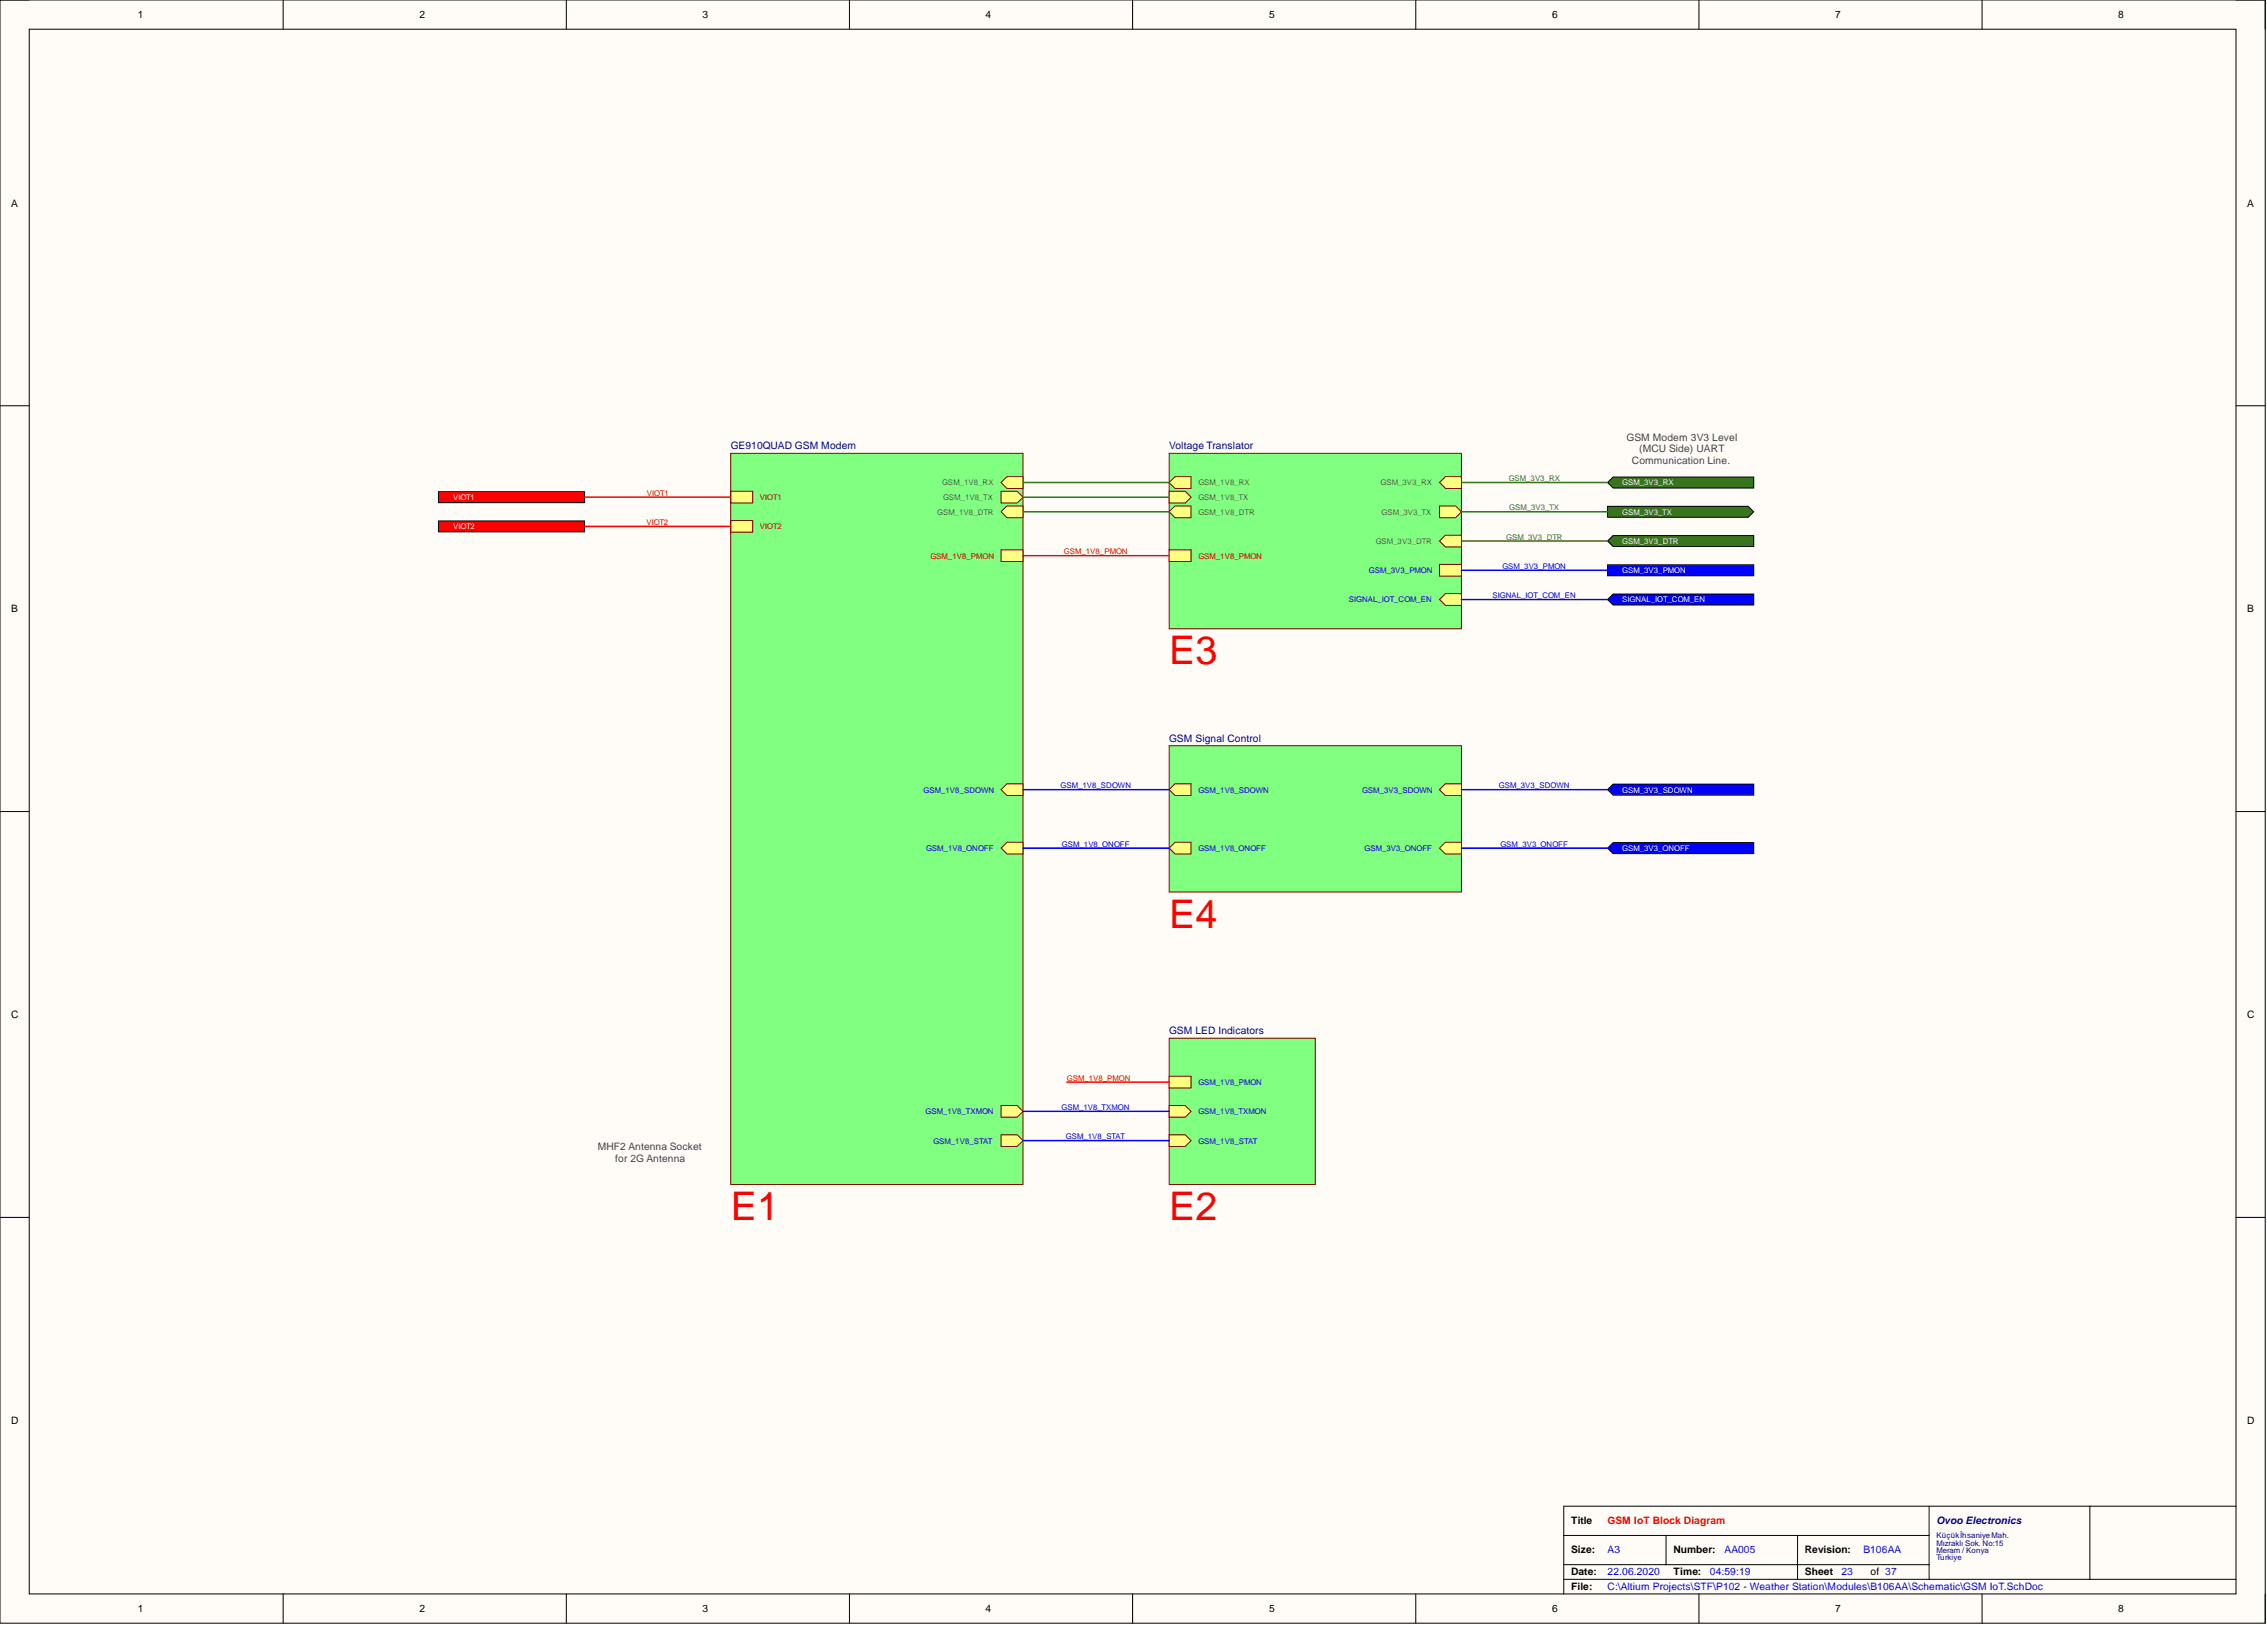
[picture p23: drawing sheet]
<svg xmlns="http://www.w3.org/2000/svg" width="393mm" height="282mm" viewBox="0 0 393 282" stroke-linecap="round" stroke-linejoin="round" font-family="sans-serif">
<defs><g id="words">
<g font-size="6.8" fill="#f00">
<text x="202.9" y="115.2">E3</text>
<text x="202.9" y="160.9">E4</text>
<text x="126.8" y="211.6">E1</text>
<text x="202.9" y="211.6">E2</text>
</g>
<g font-size="1.8">
<text x="23.9" y="3.1">1</text>
<text x="72.8" y="3.1">2</text>
<text x="121.9" y="3.1">3</text>
<text x="171" y="3.1">4</text>
<text x="220.2" y="3.1">5</text>
<text x="269.3" y="3.1">6</text>
<text x="318.4" y="3.1">7</text>
<text x="367.5" y="3.1">8</text>
<text x="1.9" y="35.8">A</text>
<text x="389.9" y="35.8">A</text>
<text x="1.9" y="106.2">B</text>
<text x="389.9" y="106.2">B</text>
<text x="1.9" y="176.6">C</text>
<text x="389.9" y="176.6">C</text>
<text x="1.9" y="247">D</text>
<text x="389.9" y="247">D</text>
<text x="272.6" y="264.4">Title</text>
<text x="272.6" y="269.5">Size:</text>
<text x="290.3" y="269.5">Number:</text>
<text x="313.2" y="269.5">Revision:</text>
<text x="272.6" y="273.3">Date:</text>
<text x="272.6" y="275.8">File:</text>
<text x="290.3" y="273.3">Time:</text>
<text x="313.2" y="273.3">Sheet</text>
<text x="324.6" y="273.3">of 37</text>
<text x="23.9" y="279.6">1</text>
<text x="72.8" y="279.6">2</text>
<text x="121.9" y="279.6">3</text>
<text x="171" y="279.6">4</text>
<text x="220.2" y="279.6">5</text>
<text x="269.3" y="279.6">6</text>
<text x="318.4" y="279.6">7</text>
<text x="367.5" y="279.6">8</text>
</g>
<g font-size="1.8" fill="#000080">
<text x="126.8" y="78">GE910QUAD GSM Modem</text>
<text x="202.9" y="78">Voltage Translator</text>
<text x="202.9" y="128.7">GSM Signal Control</text>
<text x="202.9" y="179.4">GSM LED Indicators</text>
<text x="336" y="264.4">Ovoo Electronics</text>
</g>
<g font-size="1.8" fill="#434343">
<text x="282.2" y="76.4">GSM Modem 3V3 Level</text>
<text x="283.2" y="80.5">Communication Line.</text>
<text x="284.4" y="78.5">(MCU Side) UART</text>
<text x="103.7" y="199.5">MHF2 Antenna Socket</text>
<text x="106.8" y="201.5">for 2G Antenna</text>
</g>
<text font-size="1.8" fill="#f00" x="278.9" y="264.4">GSM IoT Block Diagram</text>
<g font-size="1.8" fill="#00f">
<text x="278.9" y="269.5">A3</text>
<text x="299.2" y="269.5">AA005</text>
<text x="323.3" y="269.5">B106AA</text>
<text x="278.9" y="273.3">22.06.2020</text>
<text x="278.9" y="275.8">C:\Altium Projects\STF\P102 - Weather Station\Modules\B106AA\Schematic\GSM IoT.SchDoc</text>
<text x="296.7" y="273.3">04:59:19</text>
<text x="319.5" y="273.3">23</text>
</g>
<g font-size="1.4" fill="#38761d">
<text x="261.8" y="83.4">GSM_3V3_RX</text>
<text x="162.6" y="89.3">GSM_1V8_DTR</text>
<text x="163.5" y="84.2">GSM_1V8_RX</text>
<text x="163.6" y="86.7">GSM_1V8_TX</text>
<text x="207.9" y="84.2">GSM_1V8_RX</text>
<text x="207.9" y="86.7">GSM_1V8_TX</text>
<text x="207.9" y="89.3">GSM_1V8_DTR</text>
<text x="239.5" y="84.2">GSM_3V3_RX</text>
<text x="239.7" y="89.3">GSM_3V3_TX</text>
<text x="261.9" y="88.5">GSM_3V3_TX</text>
<text x="238.7" y="94.4">GSM_3V3_DTR</text>
<text x="261.4" y="93.6">GSM_3V3_DTR</text>
</g>
<g font-size="1.4" fill="#fff">
<text x="78.6" y="86.7">VIOT1</text>
<text x="281.5" y="84.2">GSM_3V3_RX</text>
<text x="281.5" y="89.3">GSM_3V3_TX</text>
<text x="78.6" y="91.8">VIOT2</text>
<text x="281.5" y="94.4">GSM_3V3_DTR</text>
<text x="281.5" y="99.4">GSM_3V3_PMON</text>
<text x="281.5" y="104.5">SIGNAL_IOT_COM_EN</text>
<text x="281.5" y="137.5">GSM_3V3_SDOWN</text>
<text x="281.5" y="147.6">GSM_3V3_ONOFF</text>
</g>
<g font-size="1.4" fill="#f00">
<text x="112.2" y="86">VIOT1</text>
<text x="131.9" y="86.7">VIOT1</text>
<text x="112.2" y="91.1">VIOT2</text>
<text x="131.9" y="91.8">VIOT2</text>
<text x="161.4" y="96.9">GSM_1V8_PMON</text>
<text x="184.6" y="96.1">GSM_1V8_PMON</text>
<text x="207.9" y="96.9">GSM_1V8_PMON</text>
<text x="185.1" y="187.4">GSM_1V8_PMON</text>
</g>
<g font-size="1.4" fill="#00f">
<text x="237.5" y="99.4">GSM_3V3_PMON</text>
<text x="260.7" y="98.7">GSM_3V3_PMON</text>
<text x="234" y="104.5">SIGNAL_IOT_COM_EN</text>
<text x="259" y="103.7">SIGNAL_IOT_COM_EN</text>
<text x="160.3" y="137.5">GSM_1V8_SDOWN</text>
<text x="184" y="136.7">GSM_1V8_SDOWN</text>
<text x="207.9" y="137.5">GSM_1V8_SDOWN</text>
<text x="236.3" y="137.5">GSM_3V3_SDOWN</text>
<text x="260.1" y="136.7">GSM_3V3_SDOWN</text>
<text x="160.7" y="147.6">GSM_1V8_ONOFF</text>
<text x="184.3" y="146.9">GSM_1V8_ONOFF</text>
<text x="207.9" y="147.6">GSM_1V8_ONOFF</text>
<text x="236.8" y="147.6">GSM_3V3_ONOFF</text>
<text x="260.3" y="146.9">GSM_3V3_ONOFF</text>
<text x="207.9" y="188.2">GSM_1V8_PMON</text>
<text x="160.6" y="193.3">GSM_1V8_TXMON</text>
<text x="184.2" y="192.5">GSM_1V8_TXMON</text>
<text x="184.9" y="197.6">GSM_1V8_STAT</text>
<text x="207.9" y="193.3">GSM_1V8_TXMON</text>
<text x="161.9" y="198.4">GSM_1V8_STAT</text>
<text x="207.9" y="198.4">GSM_1V8_STAT</text>
</g>
<g font-size="1.4" fill="#000080">
<text x="336" y="266.8">Küçükİhsaniye Mah.</text>
<text x="336" y="268.1">Mızraklı Sok. No:15</text>
<text x="336" y="269.4">Meram / Konya</text>
<text x="336" y="270.6">Turkiye</text>
</g>
</g></defs>
<path d="M0 0h393v281.6h-393z" fill-rule="evenodd" fill="#fffcf8"/>
<path d="M0 0h393v281.6h-393z" fill="none" stroke="#000" stroke-width=".17"/>
<path d="M5.1 5.1h382.9v271.4h-382.9z" fill-rule="evenodd" fill="#fffcf8"/>
<g fill="none" stroke="#000" stroke-width=".17">
<path d="M0 0h5.1M49.1 0v5.1M98.3 0v5.1M147.4 0v5.1M196.5 0v5.1M245.7 0v5.1M294.8 0v5.1M343.9 0v5.1M388 0h5v5.1M5.1 5.1h382.9v271.4h-382.9zM0 70.4h5.1M388 70.4h5"/>
<path d="M0 140.8h5.1M388 140.8h5M0 211.2h5.1M388 211.2h5M49.1 276.5v5.1M98.3 276.5v5.1M147.4 276.5v5.1M196.5 276.5v5.1M245.7 276.5v5.1M271.3 266.3h63.4M271.3 273.9h116.7M271.3 271.4h63.4"/>
<path d="M289.1 266.3v5.1M294.8 276.5v5.1M311.9 266.3v7.6M334.7 261.3v12.6M343.9 276.5v5.1M362.6 261.3v12.6M388 261.3h-116.7v15.2M393 276.5v5.1"/>
</g>
<path d="M202.9 129.4h50.7v25.3h-50.7z" fill-rule="evenodd" fill="#80ff80"/>
<path d="M202.9 129.4h50.7v25.3h-50.7z" fill="none" stroke="#800000" stroke-width=".17"/>
<path d="M250.8 136h2.8v2h-2.8l-1-1z" fill-rule="evenodd" fill="#ffff80"/>
<path d="M250.8 136h2.8v2h-2.8l-1-1z" fill="none" stroke="#800000" stroke-width=".17"/>
<path d="M203.9 136h2.8v2h-2.8l-1-1z" fill-rule="evenodd" fill="#ffff80"/>
<path d="M203.9 136h2.8v2h-2.8l-1-1z" fill="none" stroke="#800000" stroke-width=".17"/>
<path d="M203.9 146.1h2.8v2h-2.8l-1-1z" fill-rule="evenodd" fill="#ffff80"/>
<path d="M203.9 146.1h2.8v2h-2.8l-1-1z" fill="none" stroke="#800000" stroke-width=".17"/>
<path d="M250.8 146.1h2.8v2h-2.8l-1-1z" fill-rule="evenodd" fill="#ffff80"/>
<path d="M250.8 146.1h2.8v2h-2.8l-1-1z" fill="none" stroke="#800000" stroke-width=".17"/>
<path d="M126.8 78.6h50.7v126.9h-50.7z" fill-rule="evenodd" fill="#80ff80"/>
<path d="M126.8 78.6h50.7v126.9h-50.7z" fill="none" stroke="#800000" stroke-width=".17"/>
<path d="M173.7 196.8h2.8l1 1-1 1.1h-2.8z" fill-rule="evenodd" fill="#ffff80"/>
<path d="M173.7 196.8h2.8l1 1-1 1.1h-2.8z" fill="none" stroke="#800000" stroke-width=".17"/>
<path d="M173.7 191.8h2.8l1 1-1 1h-2.8z" fill-rule="evenodd" fill="#ffff80"/>
<path d="M173.7 191.8h2.8l1 1-1 1h-2.8z" fill="none" stroke="#800000" stroke-width=".17"/>
<path d="M126.8 90.3h3.8v2h-3.8z" fill-rule="evenodd" fill="#ffff80"/>
<path d="M126.8 90.3h3.8v2h-3.8z" fill="none" stroke="#800000" stroke-width=".17"/>
<path d="M126.8 85.2h3.8v2.1h-3.8z" fill-rule="evenodd" fill="#ffff80"/>
<path d="M126.8 85.2h3.8v2.1h-3.8z" fill="none" stroke="#800000" stroke-width=".17"/>
<path d="M174.7 136h2.8v2h-2.8l-1-1z" fill-rule="evenodd" fill="#ffff80"/>
<path d="M174.7 136h2.8v2h-2.8l-1-1z" fill="none" stroke="#800000" stroke-width=".17"/>
<path d="M174.7 146.1h2.8v2h-2.8l-1-1z" fill-rule="evenodd" fill="#ffff80"/>
<path d="M174.7 146.1h2.8v2h-2.8l-1-1z" fill="none" stroke="#800000" stroke-width=".17"/>
<path d="M173.7 95.4h3.8v2h-3.8z" fill-rule="evenodd" fill="#ffff80"/>
<path d="M173.7 95.4h3.8v2h-3.8z" fill="none" stroke="#800000" stroke-width=".17"/>
<path d="M173.7 85.2h2.8l1 1-1 1.1h-2.8z" fill-rule="evenodd" fill="#ffff80"/>
<path d="M173.7 85.2h2.8l1 1-1 1.1h-2.8z" fill="none" stroke="#800000" stroke-width=".17"/>
<path d="M174.7 82.7h2.8v2h-2.8l-1-1z" fill-rule="evenodd" fill="#ffff80"/>
<path d="M174.7 82.7h2.8v2h-2.8l-1-1z" fill="none" stroke="#800000" stroke-width=".17"/>
<path d="M174.7 87.8h2.8v2h-2.8l-1-1z" fill-rule="evenodd" fill="#ffff80"/>
<path d="M174.7 87.8h2.8v2h-2.8l-1-1z" fill="none" stroke="#800000" stroke-width=".17"/>
<path d="M202.9 180.1h25.3v25.4h-25.3z" fill-rule="evenodd" fill="#80ff80"/>
<path d="M202.9 180.1h25.3v25.4h-25.3z" fill="none" stroke="#800000" stroke-width=".17"/>
<path d="M202.9 186.7h3.8v2h-3.8z" fill-rule="evenodd" fill="#ffff80"/>
<path d="M202.9 186.7h3.8v2h-3.8z" fill="none" stroke="#800000" stroke-width=".17"/>
<path d="M202.9 191.8h2.7l1.1 1-1.1 1h-2.7z" fill-rule="evenodd" fill="#ffff80"/>
<path d="M202.9 191.8h2.7l1.1 1-1.1 1h-2.7z" fill="none" stroke="#800000" stroke-width=".17"/>
<path d="M202.9 196.8h2.7l1.1 1-1.1 1.1h-2.7z" fill-rule="evenodd" fill="#ffff80"/>
<path d="M202.9 196.8h2.7l1.1 1-1.1 1.1h-2.7z" fill="none" stroke="#800000" stroke-width=".17"/>
<path d="M202.9 78.6h50.7v30.5h-50.7z" fill-rule="evenodd" fill="#80ff80"/>
<path d="M202.9 78.6h50.7v30.5h-50.7z" fill="none" stroke="#800000" stroke-width=".17"/>
<path d="M249.8 97.9h3.8v2h-3.8z" fill-rule="evenodd" fill="#ffff80"/>
<path d="M249.8 97.9h3.8v2h-3.8z" fill="none" stroke="#800000" stroke-width=".17"/>
<path d="M250.8 103h2.8v2h-2.8l-1-1z" fill-rule="evenodd" fill="#ffff80"/>
<path d="M250.8 103h2.8v2h-2.8l-1-1z" fill="none" stroke="#800000" stroke-width=".17"/>
<path d="M202.9 95.4h3.8v2h-3.8z" fill-rule="evenodd" fill="#ffff80"/>
<path d="M202.9 95.4h3.8v2h-3.8z" fill="none" stroke="#800000" stroke-width=".17"/>
<path d="M250.8 82.7h2.8v2h-2.8l-1-1z" fill-rule="evenodd" fill="#ffff80"/>
<path d="M250.8 82.7h2.8v2h-2.8l-1-1z" fill="none" stroke="#800000" stroke-width=".17"/>
<path d="M249.8 87.8h2.8l1 1-1 1h-2.8z" fill-rule="evenodd" fill="#ffff80"/>
<path d="M249.8 87.8h2.8l1 1-1 1h-2.8z" fill="none" stroke="#800000" stroke-width=".17"/>
<path d="M203.9 82.7h2.8v2h-2.8l-1-1z" fill-rule="evenodd" fill="#ffff80"/>
<path d="M203.9 82.7h2.8v2h-2.8l-1-1z" fill="none" stroke="#800000" stroke-width=".17"/>
<path d="M202.9 85.2h2.7l1.1 1-1.1 1.1h-2.7z" fill-rule="evenodd" fill="#ffff80"/>
<path d="M202.9 85.2h2.7l1.1 1-1.1 1.1h-2.7z" fill="none" stroke="#800000" stroke-width=".17"/>
<path d="M250.8 92.8h2.8v2.1h-2.8l-1-1.1z" fill-rule="evenodd" fill="#ffff80"/>
<path d="M250.8 92.8h2.8v2.1h-2.8l-1-1.1z" fill="none" stroke="#800000" stroke-width=".17"/>
<path d="M203.9 87.8h2.8v2h-2.8l-1-1z" fill-rule="evenodd" fill="#ffff80"/>
<path d="M203.9 87.8h2.8v2h-2.8l-1-1z" fill="none" stroke="#800000" stroke-width=".17"/>
<path d="M278.9 98h25.4v1.9h-25.4z" fill-rule="evenodd" fill="#00f"/>
<path d="M278.9 98h25.4v1.9h-25.4z" fill="none" stroke="#000" stroke-width=".17"/>
<path d="M279.9 103h24.4v1.9h-24.4l-1-.9z" fill-rule="evenodd" fill="#00f"/>
<path d="M279.9 103h24.4v1.9h-24.4l-1-.9z" fill="none" stroke="#000" stroke-width=".17"/>
<path d="M279.9 136h24.4v1.9h-24.4l-1-.9z" fill-rule="evenodd" fill="#00f"/>
<path d="M279.9 136h24.4v1.9h-24.4l-1-.9z" fill="none" stroke="#000" stroke-width=".17"/>
<path d="M279.9 146.2h24.4v1.9h-24.4l-1-1z" fill-rule="evenodd" fill="#00f"/>
<path d="M279.9 146.2h24.4v1.9h-24.4l-1-1z" fill="none" stroke="#000" stroke-width=".17"/>
<path d="M76.1 85.3h25.3v1.9h-25.3z" fill-rule="evenodd" fill="#f00"/>
<path d="M76.1 85.3h25.3v1.9h-25.3z" fill="none" stroke="#000" stroke-width=".17"/>
<path d="M76.1 90.4h25.3v1.9h-25.3z" fill-rule="evenodd" fill="#f00"/>
<path d="M76.1 90.4h25.3v1.9h-25.3z" fill="none" stroke="#000" stroke-width=".17"/>
<path d="M279.9 82.7h24.4v2h-24.4l-1-1z" fill-rule="evenodd" fill="#38761d"/>
<path d="M279.9 82.7h24.4v2h-24.4l-1-1z" fill="none" stroke="#000" stroke-width=".17"/>
<path d="M278.9 87.8h24.4l1 1-1 .9h-24.4z" fill-rule="evenodd" fill="#38761d"/>
<path d="M278.9 87.8h24.4l1 1-1 .9h-24.4z" fill="none" stroke="#000" stroke-width=".17"/>
<path d="M101.4 91.3h25.4M101.4 86.2h25.4M177.5 96.4h25.4M185.1 187.7h17.8" fill="none" stroke="#f00" stroke-width=".25"/>
<path d="M253.6 98.9h25.3M253.6 104h25.3M177.5 137h25.4M253.6 137h25.3M177.5 147.1h25.4M253.6 147.1h25.3M177.5 197.8h25.4M177.5 192.8h25.4" fill="none" stroke="#00f" stroke-width=".25"/>
<path d="M177.5 86.2h25.4M177.5 83.7h25.4M253.6 83.7h25.3M253.6 88.8h25.3" fill="none" stroke="#38761d" stroke-width=".25"/>
<path d="M279.9 92.9h24.4v1.9h-24.4l-1-1z" fill-rule="evenodd" fill="#38761d"/>
<path d="M279.9 92.9h24.4v1.9h-24.4l-1-1z" fill="none" stroke="#000" stroke-width=".17"/>
<path d="M177.5 88.8h25.4M253.6 93.8h25.3" fill="none" stroke="#38761d" stroke-width=".25"/>
<use href="#words"/>
</svg>
